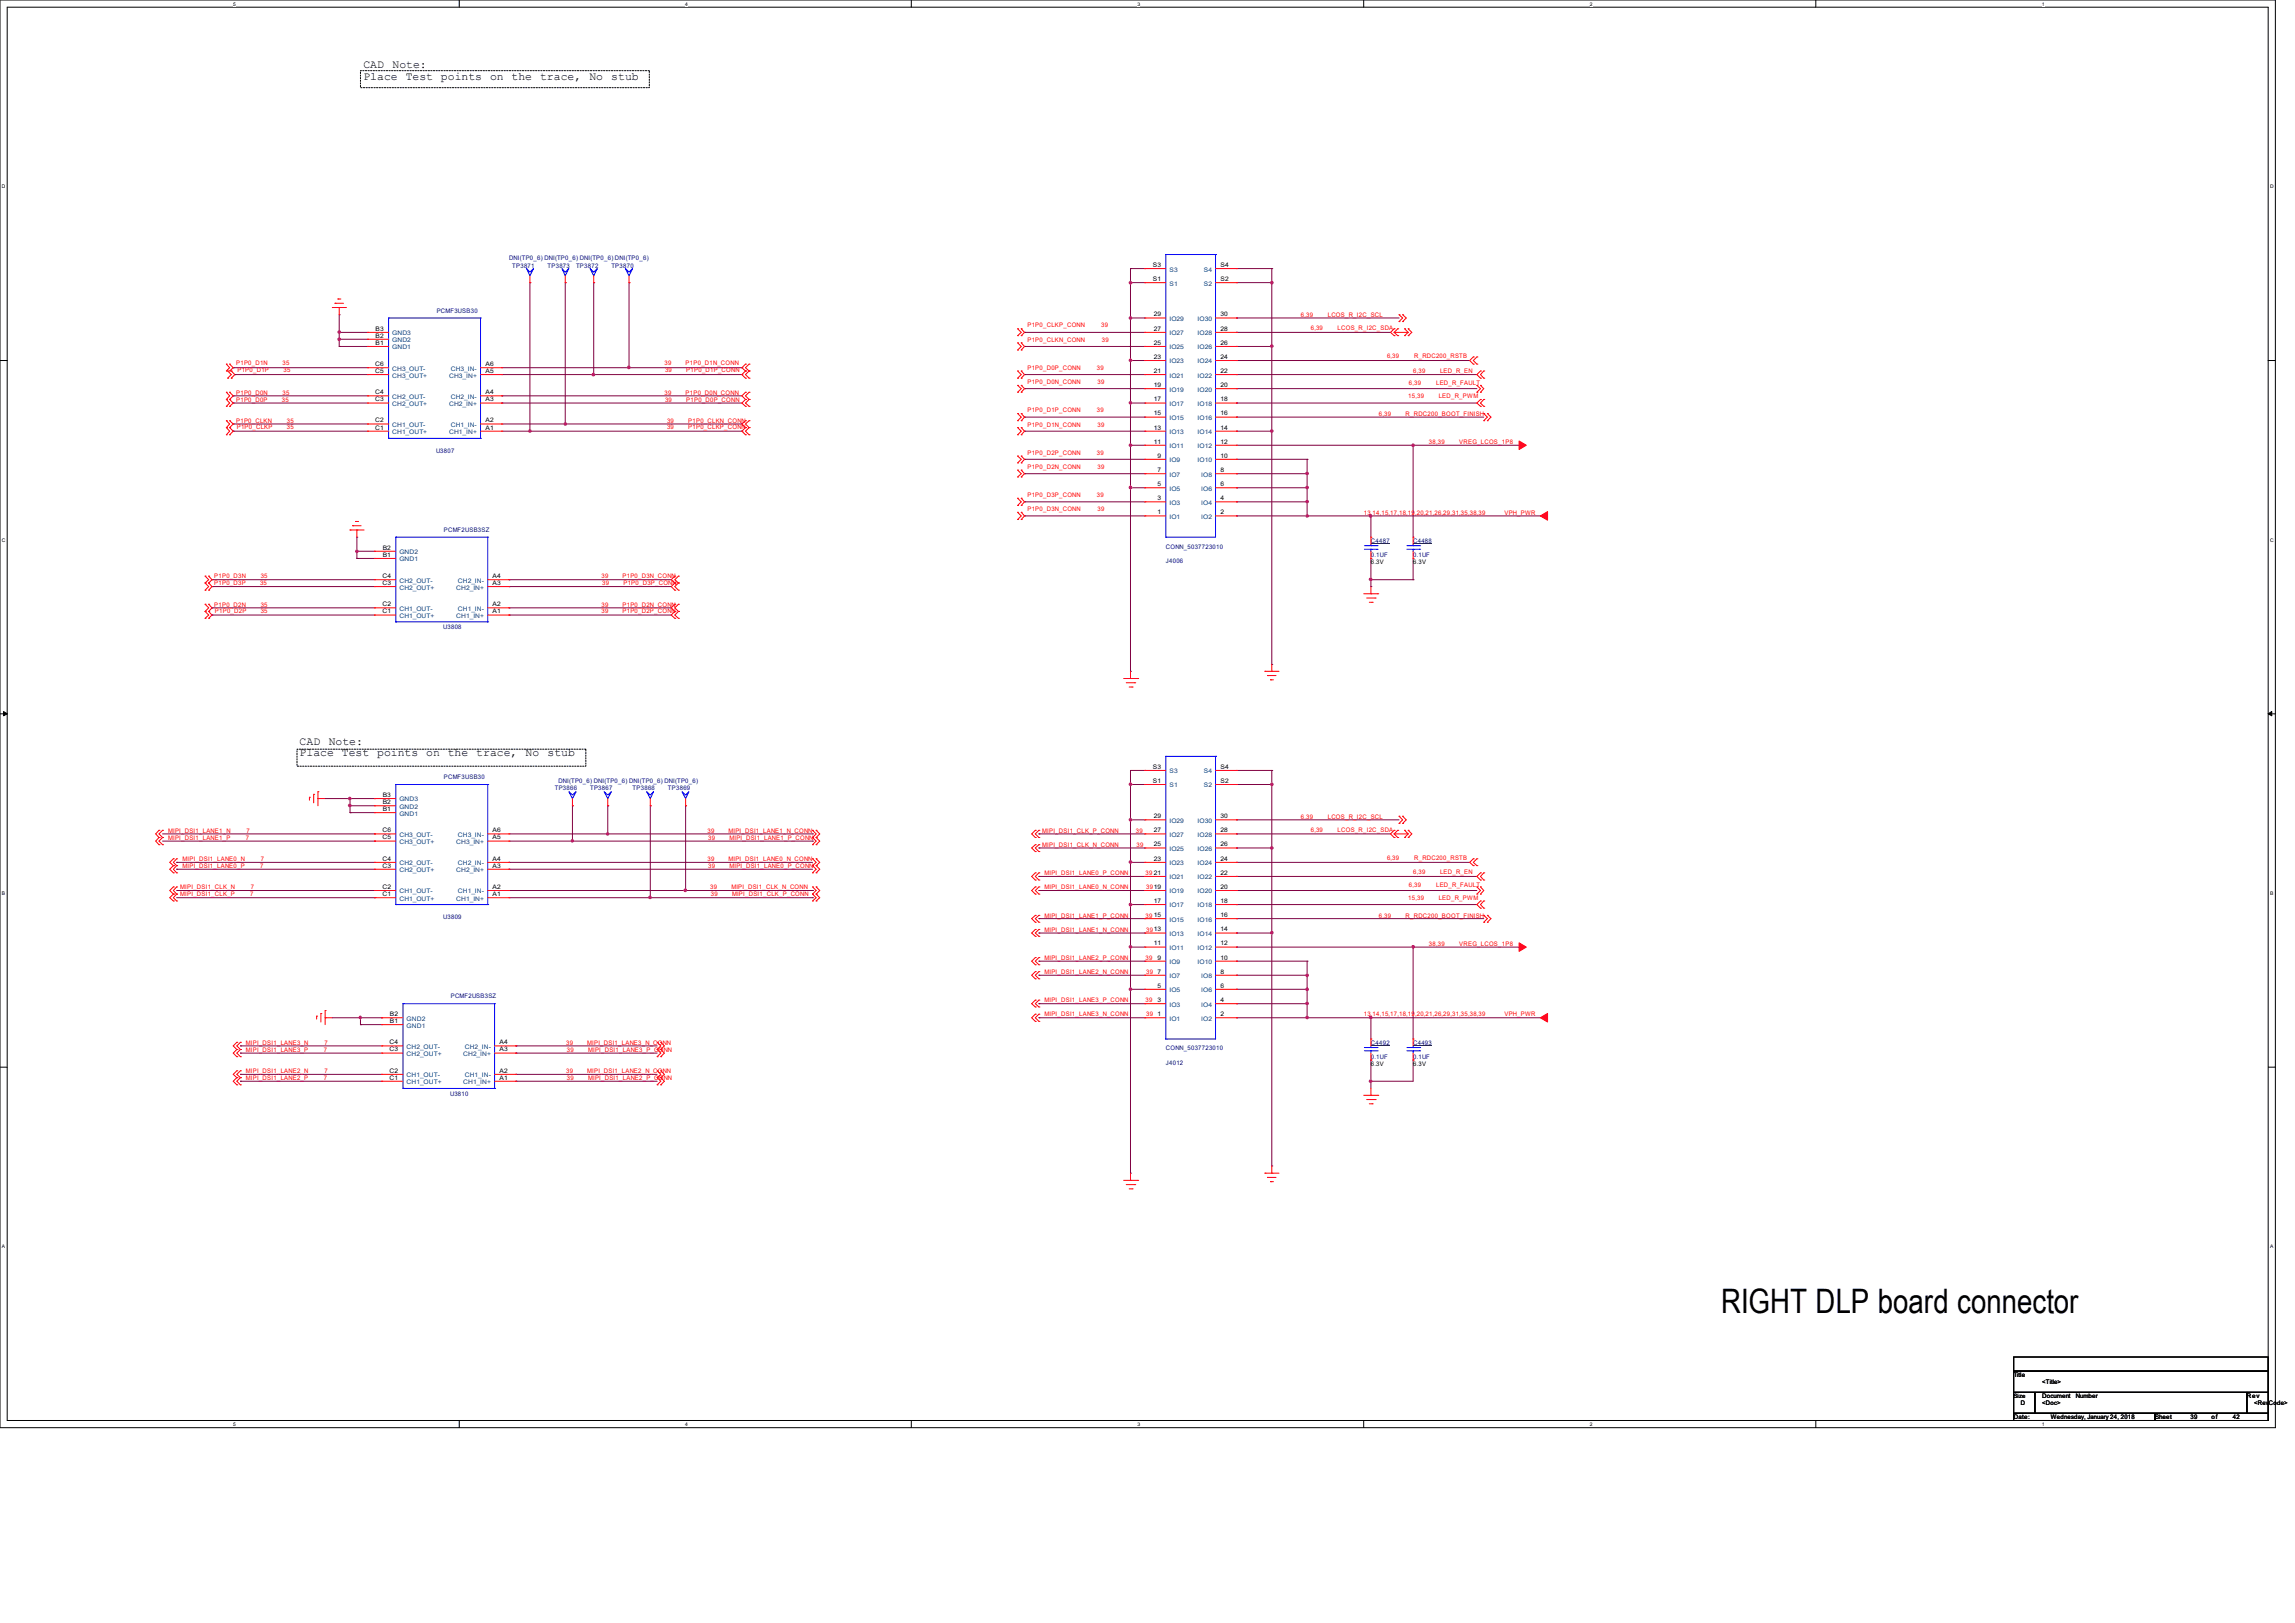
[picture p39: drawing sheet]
<svg xmlns="http://www.w3.org/2000/svg" width="297mm" height="210mm" viewBox="0 0 297 210" stroke-linecap="round" stroke-linejoin="round" font-family="sans-serif">
<defs><g id="words">
<text font-size="4.4" x="222.8" y="169.8">RIGHT DLP board connector</text>
<g font-size="1.5">
<text x="47" y="8.8">CAD</text>
<text x="47" y="10.3">Place Test points on the trace,</text>
<text x="50.8" y="8.8">Note:</text>
<text x="76.3" y="10.3">No</text>
<text x="79.1" y="10.3">stub</text>
<text x="38.8" y="96.4">CAD</text>
<text x="38.8" y="97.8">Place Test points on the trace,</text>
<text x="42.5" y="96.4">Note:</text>
<text x="68" y="97.8">No</text>
<text x="70.9" y="97.8">stub</text>
</g>
<g font-size=".8" fill="#000080">
<text x="65.9" y="33.7">DNI(TP0_6) DNI(TP0_6) DNI(TP0_6) DNI(TP0_6)</text>
<text x="66.3" y="34.6">TP3871</text>
<text x="70.9" y="34.6">TP3873</text>
<text x="74.6" y="34.6">TP3872</text>
<text x="79.1" y="34.6">TP3870</text>
<text x="56.5" y="40.5">PCMF3USB30</text>
<text x="56.4" y="58.6">U3807</text>
<text x="57.4" y="68.8">PCMF2USB3SZ</text>
<text x="150.9" y="71">CONN_5037723010</text>
<text x="177.4" y="70.3">C4487</text>
<text x="182.9" y="70.3">C4488</text>
<text x="150.9" y="72.8">J4006</text>
<text x="177.4" y="72.1">0.1UF</text>
<text x="182.9" y="72.1">0.1UF</text>
<text x="57.4" y="81.4">U3808</text>
<text x="57.4" y="100.8">PCMF3USB30</text>
<text x="72.3" y="101.3">DNI(TP0_6) DNI(TP0_6) DNI(TP0_6) DNI(TP0_6)</text>
<text x="71.8" y="102.3">TP3866</text>
<text x="76.4" y="102.3">TP3867</text>
<text x="81.9" y="102.3">TP3868</text>
<text x="86.4" y="102.3">TP3869</text>
<text x="57.4" y="118.9">U3809</text>
<text x="58.3" y="129.2">PCMF2USB3SZ</text>
<text x="150.9" y="137.7">J4012</text>
<text x="150.9" y="135.9">CONN_5037723010</text>
<text x="177.4" y="135.2">C4492</text>
<text x="177.4" y="137">0.1UF</text>
<text x="182.9" y="135.2">C4493</text>
<text x="182.9" y="137">0.1UF</text>
<text x="58.3" y="141.8">U3810</text>
</g>
<g font-size=".8">
<text x="149.2" y="34.5">S3</text>
<text x="157.9" y="34.5">S4</text>
<text x="149.2" y="36.4">S1</text>
<text x="149.3" y="40.9">29</text>
<text x="157.9" y="36.4">S2</text>
<text x="157.9" y="40.9">30</text>
<text x="48.6" y="47.4">C6</text>
<text x="48.6" y="44.6">B1</text>
<text x="48.6" y="43.7">B2</text>
<text x="48.6" y="42.8">B3</text>
<text x="62.8" y="47.4">A6</text>
<text x="149.3" y="42.8">27</text>
<text x="149.3" y="44.6">25</text>
<text x="149.3" y="46.4">23</text>
<text x="157.9" y="42.8">28</text>
<text x="157.9" y="44.6">26</text>
<text x="157.9" y="46.4">24</text>
<text x="48.6" y="51.9">C3</text>
<text x="48.6" y="51">C4</text>
<text x="48.6" y="48.3">C5</text>
<text x="62.8" y="51.9">A3</text>
<text x="62.8" y="51">A4</text>
<text x="62.8" y="48.3">A5</text>
<text x="149.3" y="50.1">19</text>
<text x="149.3" y="53.8">15</text>
<text x="149.3" y="51.9">17</text>
<text x="149.3" y="48.3">21</text>
<text x="157.9" y="50.1">20</text>
<text x="157.9" y="51.9">18</text>
<text x="157.9" y="53.8">16</text>
<text x="157.9" y="48.3">22</text>
<text x="48.6" y="55.6">C1</text>
<text x="48.6" y="54.7">C2</text>
<text x="62.8" y="55.6">A1</text>
<text x="62.8" y="54.7">A2</text>
<text x="149.3" y="57.4">11</text>
<text x="149.3" y="55.6">13</text>
<text x="149.8" y="59.2">9</text>
<text x="157.9" y="57.4">12</text>
<text x="157.9" y="59.2">10</text>
<text x="157.9" y="55.6">14</text>
<text x="149.8" y="61.1">7</text>
<text x="149.8" y="62.9">5</text>
<text x="149.8" y="64.7">3</text>
<text x="157.9" y="61.1">8</text>
<text x="157.9" y="62.9">6</text>
<text x="157.9" y="64.7">4</text>
<text x="49.5" y="71.1">B2</text>
<text x="149.8" y="66.5">1</text>
<text x="157.9" y="66.5">2</text>
<text x="49.5" y="75.7">C3</text>
<text x="49.5" y="74.8">C4</text>
<text x="49.5" y="72">B1</text>
<text x="63.8" y="75.7">A3</text>
<text x="63.8" y="74.8">A4</text>
<text x="177.4" y="73">6.3V</text>
<text x="182.9" y="73">6.3V</text>
<text x="49.5" y="79.4">C1</text>
<text x="49.5" y="78.4">C2</text>
<text x="63.8" y="79.4">A1</text>
<text x="63.8" y="78.4">A2</text>
<text x="149.2" y="101.3">S1</text>
<text x="149.2" y="99.5">S3</text>
<text x="157.9" y="101.3">S2</text>
<text x="157.9" y="99.5">S4</text>
<text x="49.5" y="107.7">C6</text>
<text x="49.5" y="104.9">B1</text>
<text x="49.5" y="104.1">B2</text>
<text x="49.5" y="103.1">B3</text>
<text x="63.8" y="107.7">A6</text>
<text x="149.3" y="105.9">29</text>
<text x="149.3" y="107.7">27</text>
<text x="157.9" y="105.9">30</text>
<text x="157.9" y="107.7">28</text>
<text x="49.5" y="112.3">C3</text>
<text x="49.5" y="111.4">C4</text>
<text x="49.5" y="108.6">C5</text>
<text x="63.8" y="112.3">A3</text>
<text x="63.8" y="111.4">A4</text>
<text x="63.8" y="108.6">A5</text>
<text x="149.3" y="109.5">25</text>
<text x="149.3" y="111.4">23</text>
<text x="149.3" y="113.2">21</text>
<text x="157.9" y="109.5">26</text>
<text x="157.9" y="111.4">24</text>
<text x="157.9" y="113.2">22</text>
<text x="49.5" y="115.9">C1</text>
<text x="49.5" y="115">C2</text>
<text x="63.8" y="115.9">A1</text>
<text x="63.8" y="115">A2</text>
<text x="149.3" y="118.7">15</text>
<text x="149.3" y="116.8">17</text>
<text x="157.9" y="115">20</text>
<text x="157.9" y="116.8">18</text>
<text x="157.9" y="118.7">16</text>
<text x="149.3" y="122.3">11</text>
<text x="149.8" y="124.2">9</text>
<text x="149.8" y="126">7</text>
<text x="157.9" y="122.3">12</text>
<text x="157.9" y="124.2">10</text>
<text x="157.9" y="126">8</text>
<text x="157.9" y="120.5">14</text>
<text x="50.5" y="131.5">B2</text>
<text x="149.8" y="127.8">5</text>
<text x="149.8" y="129.7">3</text>
<text x="149.8" y="131.5">1</text>
<text x="157.9" y="127.8">6</text>
<text x="157.9" y="129.7">4</text>
<text x="157.9" y="131.5">2</text>
<text x="50.4" y="136.1">C3</text>
<text x="50.4" y="135.1">C4</text>
<text x="50.5" y="132.4">B1</text>
<text x="64.6" y="136.1">A3</text>
<text x="64.6" y="135.1">A4</text>
<text x="177.4" y="137.9">6.3V</text>
<text x="182.9" y="137.9">6.3V</text>
<text x="50.4" y="139.7">C1</text>
<text x="50.4" y="138.8">C2</text>
<text x="64.6" y="139.7">A1</text>
<text x="64.6" y="138.8">A2</text>
<text x="260.6" y="178.2">Title</text>
<text x="264.3" y="179.1">&lt;Title&gt;</text>
<text x="260.6" y="180.9">Size</text>
<text x="260.6" y="183.6">Date:</text>
<text x="261.5" y="181.8">D</text>
<text x="264.3" y="180.9">Document</text>
<text x="264.3" y="181.8">&lt;Doc&gt;</text>
<text x="265.4" y="183.6">Wednesday, January 24, 2018</text>
<text x="268.6" y="180.9">Number</text>
<text x="278.9" y="183.6">Sheet</text>
<text x="283.5" y="183.6">39</text>
<text x="286.2" y="183.6">of</text>
<text x="289" y="183.6">42</text>
<text x="290.8" y="180.9">Rev</text>
<text x="291.7" y="181.8">&lt;RevCode&gt;</text>
</g>
<g font-size=".8" fill="#004080">
<text x="151.3" y="35.1">S3</text>
<text x="155.8" y="35.1">S4</text>
<text x="151.3" y="37">S1</text>
<text x="151.3" y="41.5">IO29</text>
<text x="155" y="41.5">IO30</text>
<text x="155.8" y="37">S2</text>
<text x="50.8" y="45.2">GND1</text>
<text x="50.8" y="44.3">GND2</text>
<text x="50.8" y="48">CH3_OUT-</text>
<text x="50.8" y="43.4">GND3</text>
<text x="58.3" y="48">CH3_IN-</text>
<text x="151.3" y="43.4">IO27</text>
<text x="151.3" y="45.2">IO25</text>
<text x="151.3" y="47">IO23</text>
<text x="155" y="43.4">IO28</text>
<text x="155" y="45.2">IO26</text>
<text x="155" y="47">IO24</text>
<text x="50.8" y="52.5">CH2_OUT+</text>
<text x="50.8" y="51.6">CH2_OUT-</text>
<text x="50.8" y="48.9">CH3_OUT+</text>
<text x="58.1" y="52.5">CH2_IN+</text>
<text x="58.1" y="48.9">CH3_IN+</text>
<text x="58.3" y="51.6">CH2_IN-</text>
<text x="151.3" y="50.7">IO19</text>
<text x="151.3" y="52.5">IO17</text>
<text x="151.3" y="48.9">IO21</text>
<text x="155" y="50.7">IO20</text>
<text x="155" y="52.5">IO18</text>
<text x="155" y="48.9">IO22</text>
<text x="50.8" y="56.2">CH1_OUT+</text>
<text x="50.8" y="55.2">CH1_OUT-</text>
<text x="58.1" y="56.2">CH1_IN+</text>
<text x="58.3" y="55.2">CH1_IN-</text>
<text x="151.3" y="58">IO11</text>
<text x="151.3" y="59.8">IO9</text>
<text x="151.3" y="54.4">IO15</text>
<text x="151.3" y="56.2">IO13</text>
<text x="155" y="58">IO12</text>
<text x="155" y="59.8">IO10</text>
<text x="155" y="54.4">IO16</text>
<text x="155" y="56.2">IO14</text>
<text x="151.3" y="61.7">IO7</text>
<text x="151.3" y="63.5">IO5</text>
<text x="151.3" y="65.3">IO3</text>
<text x="155.5" y="61.7">IO8</text>
<text x="155.5" y="63.5">IO6</text>
<text x="155.5" y="65.3">IO4</text>
<text x="51.7" y="71.7">GND2</text>
<text x="151.3" y="67.1">IO1</text>
<text x="155.5" y="67.1">IO2</text>
<text x="51.7" y="76.3">CH2_OUT+</text>
<text x="51.7" y="75.4">CH2_OUT-</text>
<text x="51.7" y="72.6">GND1</text>
<text x="59.1" y="76.3">CH2_IN+</text>
<text x="59.3" y="75.4">CH2_IN-</text>
<text x="51.7" y="80">CH1_OUT+</text>
<text x="51.7" y="79">CH1_OUT-</text>
<text x="59.1" y="80">CH1_IN+</text>
<text x="59.3" y="79">CH1_IN-</text>
<text x="151.3" y="101.9">S1</text>
<text x="151.3" y="100.1">S3</text>
<text x="155.8" y="101.9">S2</text>
<text x="155.8" y="100.1">S4</text>
<text x="51.7" y="105.5">GND1</text>
<text x="51.7" y="104.6">GND2</text>
<text x="51.7" y="103.7">GND3</text>
<text x="151.3" y="106.5">IO29</text>
<text x="155" y="106.5">IO30</text>
<text x="51.7" y="112.9">CH2_OUT+</text>
<text x="51.7" y="112">CH2_OUT-</text>
<text x="51.7" y="109.2">CH3_OUT+</text>
<text x="51.7" y="108.3">CH3_OUT-</text>
<text x="59.1" y="112.9">CH2_IN+</text>
<text x="59.1" y="109.2">CH3_IN+</text>
<text x="59.3" y="112">CH2_IN-</text>
<text x="59.3" y="108.3">CH3_IN-</text>
<text x="151.3" y="108.3">IO27</text>
<text x="151.3" y="110.1">IO25</text>
<text x="151.3" y="112">IO23</text>
<text x="151.3" y="113.8">IO21</text>
<text x="155" y="108.3">IO28</text>
<text x="155" y="110.1">IO26</text>
<text x="155" y="112">IO24</text>
<text x="155" y="113.8">IO22</text>
<text x="51.7" y="116.5">CH1_OUT+</text>
<text x="51.7" y="115.6">CH1_OUT-</text>
<text x="59.1" y="116.5">CH1_IN+</text>
<text x="59.3" y="115.6">CH1_IN-</text>
<text x="151.3" y="115.6">IO19</text>
<text x="151.3" y="119.2">IO15</text>
<text x="151.3" y="117.4">IO17</text>
<text x="155" y="115.6">IO20</text>
<text x="155" y="117.4">IO18</text>
<text x="155" y="119.2">IO16</text>
<text x="151.3" y="122.9">IO11</text>
<text x="151.3" y="124.8">IO9</text>
<text x="151.3" y="121.1">IO13</text>
<text x="155" y="122.9">IO12</text>
<text x="155" y="124.8">IO10</text>
<text x="155" y="121.1">IO14</text>
<text x="151.3" y="126.6">IO7</text>
<text x="151.3" y="128.4">IO5</text>
<text x="151.3" y="130.3">IO3</text>
<text x="155.5" y="126.6">IO8</text>
<text x="155.5" y="128.4">IO6</text>
<text x="155.5" y="130.3">IO4</text>
<text x="52.6" y="136.6">CH2_OUT+</text>
<text x="52.6" y="135.7">CH2_OUT-</text>
<text x="52.6" y="133">GND1</text>
<text x="52.6" y="132.1">GND2</text>
<text x="59.9" y="136.6">CH2_IN+</text>
<text x="60.2" y="135.7">CH2_IN-</text>
<text x="151.3" y="132.1">IO1</text>
<text x="155.5" y="132.1">IO2</text>
<text x="52.6" y="140.3">CH1_OUT+</text>
<text x="52.6" y="139.4">CH1_OUT-</text>
<text x="59.9" y="140.3">CH1_IN+</text>
<text x="60.2" y="139.4">CH1_IN-</text>
</g>
<g font-size=".8" fill="#f00">
<text x="168.4" y="41">6,39</text>
<text x="171.8" y="41">LCOS_R_I2C_SCL</text>
<text x="30.6" y="47.2">P1P0_D1N</text>
<text x="36.6" y="47.2">35</text>
<text x="86" y="47.2">39</text>
<text x="88.7" y="47.2">P1P0_D1N_CONN</text>
<text x="133" y="42.4">P1P0_CLKP_CONN</text>
<text x="133" y="47.9">P1P0_D0P_CONN</text>
<text x="133" y="44.2">P1P0_CLKN_CONN</text>
<text x="142" y="47.9">39</text>
<text x="142.5" y="42.4">39</text>
<text x="142.6" y="44.2">39</text>
<text x="169.6" y="42.8">6,39</text>
<text x="173.1" y="42.8">LCOS_R_I2C_SDA</text>
<text x="179.5" y="46.3">6,39</text>
<text x="183" y="46.3">R_RDC200_RSTB</text>
<text x="30.6" y="52">P1P0_D0P</text>
<text x="30.6" y="51.1">P1P0_D0N</text>
<text x="30.7" y="48.1">P1P0_D1P</text>
<text x="36.5" y="52">35</text>
<text x="36.6" y="51.1">35</text>
<text x="36.7" y="48.1">35</text>
<text x="86" y="51.1">39</text>
<text x="86.1" y="48.1">39</text>
<text x="86.1" y="52">39</text>
<text x="88.7" y="51.1">P1P0_D0N_CONN</text>
<text x="88.8" y="48.1">P1P0_D1P_CONN</text>
<text x="88.8" y="52">P1P0_D0P_CONN</text>
<text x="133" y="49.7">P1P0_D0N_CONN</text>
<text x="133" y="53.3">P1P0_D1P_CONN</text>
<text x="142" y="53.3">39</text>
<text x="142" y="49.7">39</text>
<text x="178.4" y="53.8">6,39</text>
<text x="181.9" y="53.8">R_RDC200_BOOT_FINISH</text>
<text x="182.3" y="51.5">15,39</text>
<text x="182.3" y="49.8">6,39</text>
<text x="182.9" y="48.2">6,39</text>
<text x="185.9" y="49.8">LED_R_FAULT</text>
<text x="186.2" y="51.5">LED_R_PWM</text>
<text x="186.4" y="48.2">LED_R_EN</text>
<text x="30.6" y="54.7">P1P0_CLKN</text>
<text x="30.7" y="55.5">P1P0_CLKP</text>
<text x="37.1" y="54.7">35</text>
<text x="37.1" y="55.5">35</text>
<text x="86.3" y="54.7">39</text>
<text x="86.3" y="55.5">39</text>
<text x="89.1" y="54.7">P1P0_CLKN_CONN</text>
<text x="89.1" y="55.5">P1P0_CLKP_CONN</text>
<text x="133" y="58.8">P1P0_D2P_CONN</text>
<text x="133" y="55.2">P1P0_D1N_CONN</text>
<text x="142" y="58.8">39</text>
<text x="142" y="55.2">39</text>
<text x="184.9" y="57.5">38,39</text>
<text x="188.9" y="57.5">VREG_LCOS_1P8</text>
<text x="133" y="64.3">P1P0_D3P_CONN</text>
<text x="133" y="60.7">P1P0_D2N_CONN</text>
<text x="142" y="64.3">39</text>
<text x="142" y="60.7">39</text>
<text x="133" y="66.2">P1P0_D3N_CONN</text>
<text x="142" y="66.2">39</text>
<text x="176.5" y="66.6">13,14,15,17,18,19,20,21,26,29,31,35,38,39</text>
<text x="194.7" y="66.6">VPH_PWR</text>
<text x="27.7" y="75.6">P1P0_D3P</text>
<text x="27.7" y="74.8">P1P0_D3N</text>
<text x="33.7" y="75.6">35</text>
<text x="33.7" y="74.8">35</text>
<text x="77.9" y="74.8">39</text>
<text x="77.9" y="75.6">39</text>
<text x="80.6" y="74.8">P1P0_D3N_CONN</text>
<text x="80.7" y="75.6">P1P0_D3P_CONN</text>
<text x="27.7" y="78.5">P1P0_D2N</text>
<text x="27.8" y="79.3">P1P0_D2P</text>
<text x="33.7" y="78.5">35</text>
<text x="33.7" y="79.3">35</text>
<text x="77.9" y="79.3">39</text>
<text x="77.9" y="78.5">39</text>
<text x="80.6" y="79.3">P1P0_D2P_CONN</text>
<text x="80.6" y="78.5">P1P0_D2N_CONN</text>
<text x="21.8" y="107.8">MIPI_DSI1_LANE1_N</text>
<text x="31.9" y="107.8">7</text>
<text x="91.6" y="107.8">39</text>
<text x="94.3" y="107.8">MIPI_DSI1_LANE1_N_CONN</text>
<text x="134.9" y="107.8">MIPI_DSI1_CLK_P_CONN</text>
<text x="147" y="107.8">39</text>
<text x="168.4" y="105.9">6,39</text>
<text x="169.6" y="107.6">6,39</text>
<text x="171.8" y="105.9">LCOS_R_I2C_SCL</text>
<text x="173.1" y="107.6">LCOS_R_I2C_SDA</text>
<text x="21.8" y="108.7">MIPI_DSI1_LANE1_P</text>
<text x="23.6" y="111.4">MIPI_DSI1_LANE0_N</text>
<text x="23.6" y="112.3">MIPI_DSI1_LANE0_P</text>
<text x="31.8" y="108.7">7</text>
<text x="33.7" y="112.3">7</text>
<text x="33.7" y="111.4">7</text>
<text x="91.6" y="111.4">39</text>
<text x="91.7" y="112.3">39</text>
<text x="91.7" y="108.7">39</text>
<text x="94.3" y="111.4">MIPI_DSI1_LANE0_N_CONN</text>
<text x="94.4" y="112.3">MIPI_DSI1_LANE0_P_CONN</text>
<text x="94.4" y="108.7">MIPI_DSI1_LANE1_P_CONN</text>
<text x="134.9" y="109.6">MIPI_DSI1_CLK_N_CONN</text>
<text x="135.2" y="113.2">MIPI_DSI1_LANE0_P_CONN</text>
<text x="147.1" y="109.6">39</text>
<text x="148.3" y="113.2">39</text>
<text x="179.5" y="111.2">6,39</text>
<text x="182.9" y="113.2">6,39</text>
<text x="183" y="111.2">R_RDC200_RSTB</text>
<text x="186.4" y="113.2">LED_R_EN</text>
<text x="23.3" y="115.1">MIPI_DSI1_CLK_N</text>
<text x="23.3" y="116">MIPI_DSI1_CLK_P</text>
<text x="32.4" y="116">7</text>
<text x="32.5" y="115.1">7</text>
<text x="91.9" y="115.1">39</text>
<text x="92" y="116">39</text>
<text x="94.7" y="115.1">MIPI_DSI1_CLK_N_CONN</text>
<text x="94.7" y="116">MIPI_DSI1_CLK_P_CONN</text>
<text x="135.2" y="118.7">MIPI_DSI1_LANE1_P_CONN</text>
<text x="135.2" y="115.1">MIPI_DSI1_LANE0_N_CONN</text>
<text x="148.3" y="118.7">39</text>
<text x="148.3" y="115.1">3919</text>
<text x="178.4" y="118.7">6,39</text>
<text x="181.9" y="118.7">R_RDC200_BOOT_FINISH</text>
<text x="182.3" y="116.5">15,39</text>
<text x="182.3" y="114.7">6,39</text>
<text x="185.9" y="114.7">LED_R_FAULT</text>
<text x="186.2" y="116.5">LED_R_PWM</text>
<text x="135.2" y="120.6">MIPI_DSI1_LANE1_N_CONN</text>
<text x="135.2" y="124.2">MIPI_DSI1_LANE2_P_CONN</text>
<text x="148.3" y="124.2">39</text>
<text x="148.3" y="120.6">3913</text>
<text x="184.9" y="122.4">38,39</text>
<text x="188.9" y="122.4">VREG_LCOS_1P8</text>
<text x="135.2" y="131.5">MIPI_DSI1_LANE3_N_CONN</text>
<text x="135.2" y="129.7">MIPI_DSI1_LANE3_P_CONN</text>
<text x="135.2" y="126.1">MIPI_DSI1_LANE2_N_CONN</text>
<text x="148.3" y="129.7">39</text>
<text x="148.3" y="131.5">39</text>
<text x="148.3" y="126.1">39</text>
<text x="176.5" y="131.5">13,14,15,17,18,19,20,21,26,29,31,35,38,39</text>
<text x="194.7" y="131.5">VPH_PWR</text>
<text x="31.8" y="136.1">MIPI_DSI1_LANE3_P</text>
<text x="31.8" y="135.2">MIPI_DSI1_LANE3_N</text>
<text x="41.9" y="136.1">7</text>
<text x="42" y="135.2">7</text>
<text x="73.3" y="135.2">39</text>
<text x="73.4" y="136.1">39</text>
<text x="76" y="135.2">MIPI_DSI1_LANE3_N_CONN</text>
<text x="76.1" y="136.1">MIPI_DSI1_LANE3_P_CONN</text>
<text x="31.8" y="139.8">MIPI_DSI1_LANE2_P</text>
<text x="31.8" y="138.8">MIPI_DSI1_LANE2_N</text>
<text x="41.9" y="139.8">7</text>
<text x="42" y="138.8">7</text>
<text x="73.3" y="138.8">39</text>
<text x="73.4" y="139.8">39</text>
<text x="76" y="138.8">MIPI_DSI1_LANE2_N_CONN</text>
<text x="76.1" y="139.8">MIPI_DSI1_LANE2_P_CONN</text>
</g>
<g font-size=".6">
<text x="30.2" y=".7">5</text>
<text x="88.7" y=".7">4</text>
<text x="147.2" y=".7">3</text>
<text x="205.7" y=".7">2</text>
<text x="264.2" y=".7">1</text>
<text x=".3" y="24.4">D</text>
<text x="293.8" y="24.4">D</text>
<text x=".3" y="70.1">C</text>
<text x="293.8" y="70.1">C</text>
<text x=".3" y="115.8">B</text>
<text x="293.8" y="115.8">B</text>
<text x=".3" y="161.5">A</text>
<text x="293.8" y="161.5">A</text>
<text x="30.2" y="184.5">5</text>
<text x="88.7" y="184.5">4</text>
<text x="147.2" y="184.5">3</text>
<text x="205.7" y="184.5">2</text>
<text x="264.2" y="184.5">1</text>
</g>
</g></defs>
<path d="M0 0h294.5v184.7h-294.5zM.9 .9h292.6v182.9h-292.6z" fill="none" stroke="#000" stroke-width=".13"/>
<g fill="#fff">
<path d="M30.2 .1h.3v.7h-.3z"/>
<path d="M30.2 183.9h.3v.8h-.3z"/>
</g>
<path d="M59.4 0v.9M59.4 183.8v.9" fill="none" stroke="#000" stroke-width=".13"/>
<g fill="#fff">
<path d="M88.7 .1h.3v.7h-.3z"/>
<path d="M88.7 183.9h.3v.8h-.3z"/>
</g>
<path d="M117.9 0v.9M117.9 183.8v.9" fill="none" stroke="#000" stroke-width=".13"/>
<g fill="#fff">
<path d="M147.2 .1h.3v.7h-.3z"/>
<path d="M147.2 183.9h.3v.8h-.3z"/>
</g>
<path d="M176.5 0v.9M176.5 183.8v.9" fill="none" stroke="#000" stroke-width=".13"/>
<g fill="#fff">
<path d="M205.7 .1h.4v.7h-.4z"/>
<path d="M205.7 183.9h.4v.8h-.4z"/>
</g>
<path d="M235 0v.9M235 183.8v.9" fill="none" stroke="#000" stroke-width=".13"/>
<g fill="#fff">
<path d="M264.2 .1h.4v.7h-.4z"/>
<path d="M264.2 183.9h.4v.8h-.4z"/>
<path d="M.3 23.8h.4v.7h-.4z"/>
<path d="M293.8 23.8h.5v.7h-.5z"/>
<path d="M.3 69.5h.4v.7h-.4z"/>
<path d="M293.8 69.5h.5v.7h-.5z"/>
</g>
<path d="M0 46.7h.9M293.5 46.7h1" fill="none" stroke="#000" stroke-width=".13"/>
<g fill="#fff">
<path d="M.3 115.2h.4v.8h-.4z"/>
<path d="M293.8 115.2h.4v.8h-.4z"/>
</g>
<path d="M0 92.4h.9M293.5 92.4h1" fill="none" stroke="#000" stroke-width=".13"/>
<path d="M.5 92.1l.4 .3-.4 .2zM293.5 92.4l.5-.3v.5z" fill="#000" stroke="#000" stroke-width=".13"/>
<g fill="#fff">
<path d="M.3 161h.3v.7h-.3z"/>
<path d="M293.8 161h.4v.7h-.4z"/>
</g>
<path d="M46.7 9.1h37.3v2.2h-37.3zM38.4 96.9h37.4v2.2h-37.4zM0 138.1h.9M293.5 138.1h1M260.6 175.6h32.9v1.8h-32.9zM260.6 177.4h32.9v2.8h-32.9zM260.6 180.2h2.8v2.7h-2.8zM260.6 182.9h18.3v.9h-18.3zM263.4 180.2h27.4v2.7h-27.4zM278.9 182.9h14.6v.9h-14.6zM290.8 180.2h2.7v2.7h-2.7z" fill="none" stroke="#000" stroke-width=".13"/>
<g fill="none" stroke="#800040" stroke-width=".13">
<path d="M68.6 36.6h.1M68.6 36.6v19.2M73.2 36.6h.1M73.2 36.6v18.3M76.8 36.6h.1M76.8 36.6v11.9M81.4 36.6h.1M81.4 36.6v11M146.3 34.8h.1M146.3 36.6h.1M146.3 34.8v52.1M146.3 34.8h1.9"/>
<path d="M146.3 36.6h1.9M160 34.8h4.6M160 36.6h4.6M164.6 34.8h.1M164.6 36.6h.1M164.6 34.8v51.2M30.2 47.6h.1M30.2 55.8h.1M30.2 54.9h.1M30.2 52.2h.1M30.2 51.2h.1M30.2 55.8h17.4"/>
<path d="M30.2 51.2h17.4M30.2 52.2h17.4M30.2 47.6h17.4M30.2 54.9h17.4M30.4 48.5h.1M30.4 48.5h17.2M43.9 43h.1M43.9 40.7h.1M43.9 43.9h.1M43.9 44.8h.1M43.9 43h3.7M43.9 44.8h3.7"/>
<path d="M43.9 40.7v4.1M43.9 43.9h3.7M64.9 51.2h.1M64.9 52.2h.1M64.9 55.8h31.1M64.9 51.2h31.1M64.9 52.2h31.1M64.9 47.6h31.1M64.9 48.5h31.1M64.9 54.9h31.1M68.6 55.8h.1M73.2 54.9h.1"/>
<path d="M76.8 48.5h.1M81.4 47.6h.1M96 54.9h.1M96 48.5h.1M96 47.6h.1M96 55.8h.1M132.6 59.4h.1M132.6 55.8h.1M132.6 54h.1M132.6 50.3h.1M132.6 43h.1M132.6 44.8h.1"/>
<path d="M132.6 48.5h.1M132.6 55.8h15.6M132.6 48.5h15.6M132.6 59.4h15.6M132.6 54h15.6M132.6 50.3h15.6M132.6 43h15.6M132.6 44.8h15.6M146.3 57.6h.1M146.3 52.2h.1M146.3 46.7h.1M146.3 41.1h.1"/>
<path d="M146.3 52.2h1.9M146.3 57.6h1.9M146.3 46.7h1.9M146.3 41.1h1.9M160 41.1h.1M160 43h.1M160 46.7h.1M160 48.5h.1M160 54h.1M160 52.2h.1M160 50.3h.1M160 44.8h.1"/>
<path d="M160 55.8h.1M160 59.4h.1M160 55.8h4.6M160 52.2h31.1M160 48.5h31.1M160 59.4h9.2M160 54h32M160 50.3h31.1M160 57.6h36.6M160 43h20M160 44.8h4.6M160 46.7h30.2"/>
<path d="M160 41.1h21.1M164.6 44.8h.1M169.2 59.4h.1M169.2 59.4v7.4M182.9 57.6h.1M182.9 57.6v11.9M196.6 57.6h.1M27.4 78.7h.1M27.4 79.6h.1M27.4 75h.1M27.4 75.9h.1M27.4 75.9h21.1"/>
<path d="M27.4 75h21.1M27.4 79.6h21.1M27.4 78.7h21.1M46.2 71.3h.1M46.2 69.5h.1M46.2 72.3h.1M46.2 71.3h2.3M46.2 69.5v2.8M46.2 72.3h2.3M65.9 75.9h.1M65.9 75h.1M65.9 79.6h.1"/>
<path d="M65.9 78.7h.1M65.9 75.9h21M65.9 75h21M65.9 79.6h21M65.9 78.7h21M132.6 66.8h.1M132.6 61.3h.1M132.6 64.9h.1M132.6 66.8h15.6M132.6 61.3h15.6M132.6 64.9h15.6M146.3 63.1h.1"/>
<path d="M146.3 63.1h1.9M160 66.8h.1M160 61.3h.1M160 63.1h.1M160 64.9h.1M160 66.8h39.3M160 61.3h9.2M160 64.9h9.2M160 63.1h9.2M169.2 64.9h.1M169.2 61.3h.1M169.2 63.1h.1"/>
<path d="M177.4 75.9h.1M177.4 75h.1M177.4 66.8h.1M177.4 75h5.5M177.4 66.8v2.7M177.4 72.3v3.6M182.9 75h.1M182.9 72.3v2.7M199.3 66.8h.1M146.3 86.9h.1M148.2 99.7h.1M148.2 99.7h-1.9v52.1"/>
<path d="M160 99.7h4.6M164.6 86h.1M164.6 99.7h.1M164.6 99.7v51.2M21 107.9h27.5M21 108.8h27.5M22.9 112.5h.1M22.9 111.6h.1M22.9 115.2h25.6M22.9 116.2h25.6M22.9 112.5h25.6M22.9 111.6h25.6"/>
<path d="M42.1 103.3h6.4M45.3 103.3h.1M45.3 104.3h.1M45.3 105.2h.1M45.3 104.3h3.2M45.3 103.3v1.9M45.3 105.2h3.2M48.5 115.2h.1M48.5 116.2h.1M48.5 107.9h.1M48.5 108.8h.1M48.5 103.3h.1"/>
<path d="M65.9 111.6h.1M65.9 112.5h.1M65.9 115.2h39.3M65.9 116.2h39.3M65.9 107.9h39.3M65.9 108.8h39.3M65.9 112.5h39.3M65.9 111.6h39.3M74.1 108.8h.1M74.1 104.3h.1M74.1 104.3v4.5M78.7 107.9h.1"/>
<path d="M78.7 104.3h.1M78.7 104.3v3.6M84.2 116.2h.1M84.2 104.3h.1M84.2 104.3v11.9M88.7 115.2h.1M88.7 104.3h.1M88.7 104.3v10.9M105.2 115.2h.1M105.2 108.8h.1M105.2 107.9h.1M105.2 116.2h.1"/>
<path d="M134.5 109.7h.1M134.5 115.2h.1M134.5 118.9h.1M134.5 107.9h.1M134.5 113.4h.1M134.5 115.2h13.7M134.5 107.9h13.7M134.5 113.4h13.7M134.5 109.7h13.7M134.5 118.9h13.7M146.3 117.1h.1M146.3 106.1h.1"/>
<path d="M146.3 111.6h.1M146.3 101.5h.1M146.3 111.6h1.9M146.3 117.1h1.9M146.3 106.1h1.9M146.3 101.5h1.9M160 107.9h.1M160 106.1h.1M160 111.6h.1M160 113.4h.1M160 109.7h.1M160 115.2h.1"/>
<path d="M160 117.1h.1M160 118.9h.1M160 115.2h31.1M160 107.9h20M160 111.6h30.2M160 117.1h31.1M160 106.1h21.1M160 113.4h31.1M160 109.7h4.6M160 118.9h32M160 101.5h4.6M164.6 109.7h.1"/>
<path d="M164.6 101.5h.1M31.1 139.9h.1M31.1 139h.1M31.1 136.3h.1M31.1 135.3h.1M31.1 136.3h18.3M31.1 139.9h18.3M31.1 139h18.3M31.1 135.3h18.3M43 131.7h6.4M46.7 131.7h.1M46.7 132.6h.1"/>
<path d="M46.7 132.6h2.7M46.7 131.7v.9M49.4 131.7h.1M66.8 136.3h.1M66.8 139.9h.1M66.8 139h.1M66.8 135.3h.1M66.8 136.3h18.2M66.8 139.9h18.2M66.8 139h18.2M66.8 135.3h18.2M134.5 131.7h.1"/>
<path d="M134.5 129.9h.1M134.5 126.2h.1M134.5 120.7h.1M134.5 124.4h.1M134.5 120.7h13.7M134.5 131.7h13.7M134.5 126.2h13.7M134.5 124.4h13.7M134.5 129.9h13.7M146.3 122.6h.1M146.3 128h.1M146.3 122.6h1.9"/>
<path d="M146.3 128h1.9M160 122.6h.1M160 120.7h.1M160 128h.1M160 126.2h.1M160 131.7h.1M160 124.4h.1M160 129.9h.1M160 122.6h36.6M160 128h9.2M160 120.7h4.6M160 131.7h39.3"/>
<path d="M160 126.2h9.2M160 124.4h9.2M160 129.9h9.2M169.2 124.4h.1M169.2 129.9h.1M169.2 128h.1M169.2 131.7h.1M169.2 126.2h.1M169.2 124.4v7.3M177.4 139.9h.1M177.4 137.2h.1M177.4 131.7h.1"/>
<path d="M177.4 131.7v2.8M177.4 137.2v3.6M182.9 137.2h.1M182.9 122.6h.1M182.9 137.2v2.7h-5.5M182.9 122.6v11.9M146.3 151.8h.1M164.6 150.9h.1"/>
</g>
<g fill="#f0f" stroke="#f0f" stroke-width=".13">
<circle cx="84.1" cy="116.1" r=".17"/>
<circle cx="78.6" cy="107.9" r=".16"/>
<circle cx="88.7" cy="115.2" r=".17"/>
<circle cx="81.4" cy="47.5" r=".17"/>
<circle cx="177.4" cy="75" r=".17"/>
<circle cx="146.3" cy="57.6" r=".17"/>
<circle cx="146.3" cy="52.1" r=".17"/>
<circle cx="146.3" cy="46.6" r=".17"/>
<circle cx="146.3" cy="41.1" r=".17"/>
<circle cx="146.3" cy="63.1" r=".17"/>
<circle cx="164.6" cy="55.8" r=".17"/>
<circle cx="164.6" cy="44.8" r=".17"/>
<circle cx="169.2" cy="66.8" r=".17"/>
<circle cx="169.2" cy="61.3" r=".17"/>
<circle cx="169.2" cy="63.1" r=".17"/>
<circle cx="169.2" cy="64.9" r=".17"/>
<circle cx="177.4" cy="66.8" r=".17"/>
<circle cx="182.9" cy="57.6" r=".17"/>
<circle cx="146.3" cy="117.1" r=".17"/>
<circle cx="146.3" cy="122.5" r=".17"/>
<circle cx="146.3" cy="128" r=".17"/>
<circle cx="146.3" cy="106.1" r=".17"/>
<circle cx="146.3" cy="111.5" r=".17"/>
<circle cx="164.6" cy="120.7" r=".17"/>
<circle cx="164.6" cy="109.7" r=".17"/>
<circle cx="169.2" cy="128" r=".17"/>
<circle cx="169.2" cy="126.2" r=".17"/>
<circle cx="169.2" cy="131.7" r=".17"/>
<circle cx="169.2" cy="129.8" r=".17"/>
<circle cx="177.4" cy="139.9" r=".17"/>
<circle cx="177.4" cy="131.7" r=".17"/>
<circle cx="182.9" cy="122.5" r=".17"/>
<circle cx="76.8" cy="48.5" r=".17"/>
<circle cx="73.2" cy="54.9" r=".17"/>
<circle cx="68.6" cy="55.8" r=".17"/>
<circle cx="74.1" cy="108.8" r=".16"/>
<circle cx="146.3" cy="36.6" r=".17"/>
<circle cx="164.6" cy="36.6" r=".17"/>
<circle cx="43.9" cy="43" r=".17"/>
<circle cx="43.9" cy="43.9" r=".17"/>
<circle cx="46.2" cy="71.3" r=".17"/>
<circle cx="146.3" cy="101.5" r=".17"/>
<circle cx="164.6" cy="101.5" r=".17"/>
<circle cx="45.3" cy="103.3" r=".17"/>
<circle cx="45.3" cy="104.2" r=".17"/>
<circle cx="46.6" cy="131.6" r=".16"/>
</g>
<g fill="none" stroke="#f00" stroke-width=".13">
<path d="M43 39.8h.1M43 39.8h1.8M43.3 39.2h.1M43.3 39.2h1.1M43.7 38.7h.1M43.7 38.7h.4M43.9 39.8h.1M43.9 39.8v.9M68.6 36.6h.1M68.6 35.7v.9M73.2 36.6h.1M73.2 35.7v.9"/>
<path d="M76.8 36.6h.1M76.8 35.7v.9M81.4 36.6h.1M81.4 35.7v.9M148.2 36.6h.1M148.2 34.8h.1M148.2 36.6h2.7M148.2 34.8h2.7M157.3 36.6h2.7M157.3 34.8h2.7M160 36.6h.1M160 34.8h.1"/>
<path d="M29.3 55.3h.1M29.3 54.4h.1M29.3 52.6h.1M29.3 51.7h.1M29.3 56.3h.1M29.3 48h.1M29.3 47.1h.1M29.3 50.8h.1M29.3 54.4l.4 .5-.4 .4M29.3 51.7l.4 .5-.4 .4M29.3 55.3l.4 .5-.4 .5M29.3 47.1l.4 .5-.4 .4"/>
<path d="M29.3 50.8l.4 .4-.4 .5M29.5 48.9h.1M29.5 48h.1M29.5 48l.4 .5-.4 .4M29.7 54.4h.1M29.7 55.3h.1M29.7 51.7h.1M29.7 52.6h.1M29.7 56.3h.1M29.7 47.1h.1M29.7 48h.1M29.7 50.8h.1"/>
<path d="M29.7 54.4l.5 .5-.5 .4M29.7 51.7l.5 .5-.5 .4M29.7 55.3l.5 .5-.5 .5M29.7 47.1l.5 .5-.5 .4M29.7 50.8l.5 .4-.5 .5M29.9 48h.1M29.9 48.9h.1M29.9 48l.5 .5-.5 .4M47.6 55.8h.1M47.6 54.9h.1M47.6 52.2h.1M47.6 51.2h.1"/>
<path d="M47.6 44.8h.1M47.6 43.9h.1M47.6 48.5h.1M47.6 47.6h.1M47.6 43h.1M47.6 43h2.7M47.6 55.8h2.7M47.6 52.2h2.7M47.6 44.8h2.7M47.6 48.5h2.7M47.6 54.9h2.7M47.6 51.2h2.7"/>
<path d="M47.6 43.9h2.7M47.6 47.6h2.7M62.2 55.8h2.7M62.2 52.2h2.7M62.2 48.5h2.7M62.2 54.9h2.7M62.2 51.2h2.7M62.2 47.6h2.7M64.9 55.8h.1M64.9 54.9h.1M64.9 52.2h.1M64.9 51.2h.1"/>
<path d="M64.9 48.5h.1M64.9 47.6h.1M96.5 48h.1M96.5 48.9h.1M96.5 54.4h.1M96.5 55.3h.1M96.5 56.3h.1M96.5 51.7h.1M96.5 52.6h.1M96.5 50.8h.1M96.5 47.1h.1M96.5 48l-.5 .5 .5 .4"/>
<path d="M96.5 54.4l-.5 .5 .5 .4M96.5 55.3l-.5 .5 .5 .5M96.5 51.7l-.5 .5 .5 .4M96.5 50.8l-.5 .4 .5 .5M96.5 47.1l-.5 .5 .5 .4M96.9 48.9h.1M96.9 48h.1M96.9 55.3h.1M96.9 54.4h.1M96.9 56.3h.1M96.9 52.6h.1M96.9 51.7h.1"/>
<path d="M96.9 50.8h.1M96.9 47.1h.1M96.9 48l-.4 .5 .4 .4M96.9 54.4l-.4 .5 .4 .4M96.9 55.3l-.4 .5 .4 .5M96.9 51.7l-.4 .5 .4 .4M96.9 50.8l-.4 .4 .4 .5M96.9 47.1l-.4 .5 .4 .4M131.7 43.4h.1M131.7 42.5h.1M131.7 59.9h.1M131.7 59h.1"/>
<path d="M131.7 50.8h.1M131.7 49.9h.1M131.7 54.4h.1M131.7 53.5h.1M131.7 48.9h.1M131.7 48h.1M131.7 56.3h.1M131.7 55.3h.1M131.7 45.3h.1M131.7 44.4h.1M131.7 42.5l.5 .5-.5 .4M131.7 59l.5 .4-.5 .5"/>
<path d="M131.7 49.9l.5 .4-.5 .5M131.7 53.5l.5 .5-.5 .4M131.7 48l.5 .5-.5 .4M131.7 55.3l.5 .5-.5 .5M131.7 44.4l.5 .4-.5 .5M132.2 42.5h.1M132.2 43.4h.1M132.2 59h.1M132.2 59.9h.1M132.2 49.9h.1M132.2 50.8h.1M132.2 53.5h.1"/>
<path d="M132.2 54.4h.1M132.2 48h.1M132.2 48.9h.1M132.2 55.3h.1M132.2 56.3h.1M132.2 44.4h.1M132.2 45.3h.1M132.2 42.5l.4 .5-.4 .4M132.2 59l.4 .4-.4 .5M132.2 49.9l.4 .4-.4 .5M132.2 53.5l.4 .5-.4 .4M132.2 48l.4 .5-.4 .4"/>
<path d="M132.2 55.3l.4 .5-.4 .5M132.2 44.4l.4 .4-.4 .5M148.2 50.3h.1M148.2 57.6h.1M148.2 59.4h.1M148.2 54h.1M148.2 55.8h.1M148.2 52.2h.1M148.2 41.1h.1M148.2 43h.1M148.2 44.8h.1M148.2 46.7h.1"/>
<path d="M148.2 48.5h.1M148.2 43h2.7M148.2 50.3h2.7M148.2 57.6h2.7M148.2 59.4h2.7M148.2 54h2.7M148.2 55.8h2.7M148.2 52.2h2.7M148.2 41.1h2.7M148.2 44.8h2.7M148.2 46.7h2.7M148.2 48.5h2.7"/>
<path d="M157.3 43h2.7M157.3 50.3h2.7M157.3 57.6h2.7M157.3 59.4h2.7M157.3 54h2.7M157.3 55.8h2.7M157.3 52.2h2.7M157.3 41.1h2.7M157.3 44.8h2.7M157.3 46.7h2.7M157.3 48.5h2.7M160 57.6h.1"/>
<path d="M160 59.4h.1M160 50.3h.1M160 52.2h.1M160 54h.1M160 55.8h.1M160 41.1h.1M160 43h.1M160 44.8h.1M160 46.7h.1M160 48.5h.1M180.4 42.5h.1M180.4 43.4h.1"/>
<path d="M180.4 43h.1M180.4 42.5l-.4 .5 .4 .4M180.4 43l.5 .4M180.4 43h1.8M180.9 43.4h.1M180.9 42.5h.1M180.9 42.5l-.5 .5M181.1 40.7h.1M181.1 41.6h.1M181.1 40.7l.4 .4-.4 .5M181.5 40.7h.1M181.5 41.6h.1"/>
<path d="M181.5 40.7l.5 .4-.5 .5M181.8 42.5h.1M181.8 43.4h.1M181.8 42.5l.4 .5M182.2 43.4h.1M182.2 42.5h.1M182.2 42.5l.5 .5-.5 .4M182.2 43l-.4 .4M190.7 47.1h.1M190.7 46.2h.1M190.7 46.2l-.5 .5 .5 .4M191.1 46.2h.1"/>
<path d="M191.1 47.1h.1M191.1 49.9h.1M191.1 50.8h.1M191.1 49.9l.5 .4-.5 .5M191.1 46.2l-.4 .5 .4 .4M191.6 51.7h.1M191.6 52.6h.1M191.6 49.9h.1M191.6 50.8h.1M191.6 48h.1M191.6 48.9h.1M191.6 51.7l-.5 .5 .5 .4"/>
<path d="M191.6 49.9l.4 .4-.4 .5M191.6 48l-.5 .5 .5 .4M192 52.6h.1M192 51.7h.1M192 53.5h.1M192 54.4h.1M192 48.9h.1M192 48h.1M192 51.7l-.4 .5 .4 .4M192 53.5l.5 .5-.5 .4M192 48l-.4 .5 .4 .4M192.5 53.5h.1"/>
<path d="M192.5 54.4h.1M192.5 53.5l.5 .5-.5 .4M26.5 79.1h.1M26.5 78.2h.1M26.5 76.4h.1M26.5 75.4h.1M26.5 74.5h.1M26.5 79.1l.5 .5-.5 .4M26.5 78.2l.5 .5-.5 .4M26.5 75.4l.5 .5-.5 .5M26.5 74.5l.5 .5-.5 .4M27 79.1h.1"/>
<path d="M27 78.2h.1M27 75.4h.1M27 76.4h.1M27 74.5h.1M27 79.1l.4 .5-.4 .4M27 78.2l.4 .5-.4 .4M27 75.4l.4 .5-.4 .5M27 74.5l.4 .5-.4 .4M45.3 68.6h.1M45.3 68.6h1.8M45.6 68h.1M45.6 68h1.1"/>
<path d="M46 67.5h.1M46 67.5h.4M46.2 68.6h.1M46.2 68.6v.9M48.5 79.6h.1M48.5 78.7h.1M48.5 75.9h.1M48.5 75h.1M48.5 72.3h.1M48.5 71.3h.1M48.5 79.6h2.7M48.5 78.7h2.7"/>
<path d="M48.5 75.9h2.7M48.5 75h2.7M48.5 72.3h2.7M48.5 71.3h2.7M63.1 79.6h2.8M63.1 78.7h2.8M63.1 75.9h2.8M63.1 75h2.8M65.9 79.6h.1M65.9 78.7h.1M65.9 75.9h.1M65.9 75h.1"/>
<path d="M87.3 74.5h.1M87.3 75.4h.1M87.3 76.4h.1M87.3 79.1h.1M87.3 78.2h.1M87.3 74.5l-.4 .5 .4 .4M87.3 75.4l-.4 .5 .4 .5M87.3 79.1l-.4 .5 .4 .4M87.3 78.2l-.4 .5 .4 .4M87.8 75.4h.1M87.8 74.5h.1M87.8 76.4h.1"/>
<path d="M87.8 79.1h.1M87.8 78.2h.1M87.8 79.1l-.5 .5 .5 .4M87.8 74.5l-.5 .5 .5 .4M87.8 75.4l-.5 .5 .5 .5M87.8 78.2l-.5 .5 .5 .4M131.7 65.4h.1M131.7 64.5h.1M131.7 61.7h.1M131.7 60.8h.1M131.7 67.2h.1M131.7 66.3h.1"/>
<path d="M131.7 64.5l.5 .4-.5 .5M131.7 60.8l.5 .5-.5 .4M131.7 66.3l.5 .5-.5 .4M132.2 64.5h.1M132.2 65.4h.1M132.2 60.8h.1M132.2 61.7h.1M132.2 66.3h.1M132.2 67.2h.1M132.2 64.5l.4 .4-.4 .5M132.2 60.8l.4 .5-.4 .4M132.2 66.3l.4 .5-.4 .4"/>
<path d="M148.2 61.3h.1M148.2 63.1h.1M148.2 64.9h.1M148.2 66.8h.1M148.2 61.3h2.7M148.2 63.1h2.7M148.2 64.9h2.7M148.2 66.8h2.7M157.3 61.3h2.7M157.3 63.1h2.7M157.3 64.9h2.7M157.3 66.8h2.7"/>
<path d="M160 61.3h.1M160 63.1h.1M160 64.9h.1M160 66.8h.1M176.5 76.8h1.8M176.9 77.4h1.1M177.2 77.9h.4M177.4 76.8h.1M177.4 69.5h.1M177.4 72.3h.1M177.4 69.5v.9M177.4 71.3v1"/>
<path d="M177.4 75.9v.9M177.6 77.9h.1M178 77.4h.1M178.3 76.8h.1M182.9 69.5h.1M182.9 72.3h.1M182.9 69.5v.9M182.9 71.3v1M26.5 80h.1M27 80h.1M87.3 80h.1M87.8 80h.1"/>
<path d="M145.4 87.8h1.8M145.8 88.3h1.1M146.1 88.9h.4M146.3 87.8h.1M146.3 86.9v.9M146.5 88.9h.1M146.9 88.3h.1M147.2 87.8h.1M148.2 99.7h.1M148.2 99.7h2.7M157.3 99.7h2.7M160 99.7h.1"/>
<path d="M163.7 86.9h.1M163.7 86.9h1.8M164 87.4h.1M164 87.4h1.1M164.4 88h.1M164.4 88h.4M164.6 86.9h.1M164.6 86v.9M20.6 107.4h.1M20.6 108.4h.1M20.6 109.3h.1M20.6 107.4l-.4 .5 .4 .5"/>
<path d="M20.6 108.4l-.4 .4 .4 .5M21 107.4h.1M21 108.4h.1M21 109.3h.1M21 107.4l-.4 .5 .4 .5M21 108.4l-.4 .4 .4 .5M22.4 114.8h.1M22.4 115.7h.1M22.4 111.1h.1M22.4 112h.1M22.4 112.9h.1M22.4 116.6h.1"/>
<path d="M22.4 114.8l-.4 .4 .4 .5M22.4 111.1l-.4 .5 .4 .4M22.4 112l-.4 .5 .4 .4M22.4 115.7l-.4 .5 .4 .4M22.9 114.8h.1M22.9 115.7h.1M22.9 111.1h.1M22.9 112h.1M22.9 112.9h.1M22.9 116.6h.1M22.9 114.8l-.5 .4 .5 .5M22.9 111.1l-.5 .5 .5 .4"/>
<path d="M22.9 112l-.5 .5 .5 .4M22.9 115.7l-.5 .5 .5 .4M40 103.2h.1M40 103.2v.3M40.6 102.8h.1M40.6 102.8v1.1M41.1 103.3h.1M41.1 102.4h.1M41.1 103.3h1M41.1 102.4v1.9M48.5 116.2h.1M48.5 115.2h.1"/>
<path d="M48.5 112.5h.1M48.5 111.6h.1M48.5 105.2h.1M48.5 104.3h.1M48.5 108.8h.1M48.5 107.9h.1M48.5 103.3h.1M48.5 103.3h2.7M48.5 107.9h2.7M48.5 116.2h2.7M48.5 115.2h2.7M48.5 112.5h2.7"/>
<path d="M48.5 111.6h2.7M48.5 105.2h2.7M48.5 104.3h2.7M48.5 108.8h2.7M63.1 107.9h2.8M63.1 116.2h2.8M63.1 115.2h2.8M63.1 112.5h2.8M63.1 111.6h2.8M63.1 108.8h2.8M65.9 116.2h.1M65.9 115.2h.1"/>
<path d="M65.9 112.5h.1M65.9 111.6h.1M65.9 108.8h.1M65.9 107.9h.1M74.1 104.3h.1M74.1 103.3v1M78.7 104.3h.1M78.7 103.3v1M84.2 104.3h.1M84.2 103.3v1M88.7 104.3h.1M88.7 103.3v1"/>
<path d="M105.2 112h.1M105.2 112.9h.1M105.2 114.8h.1M105.2 115.7h.1M105.2 107.4h.1M105.2 108.4h.1M105.2 109.3h.1M105.2 111.1h.1M105.2 116.6h.1M105.2 112l.4 .5-.4 .4M105.2 114.8l.4 .4-.4 .5M105.2 107.4l.4 .5-.4 .5"/>
<path d="M105.2 108.4l.4 .4-.4 .5M105.2 111.1l.4 .5-.4 .4M105.2 115.7l.4 .5-.4 .4M105.6 112h.1M105.6 112.9h.1M105.6 114.8h.1M105.6 115.7h.1M105.6 107.4h.1M105.6 108.4h.1M105.6 109.3h.1M105.6 111.1h.1M105.6 116.6h.1"/>
<path d="M105.6 112l.5 .5-.5 .4M105.6 114.8l.5 .4-.5 .5M105.6 107.4l.5 .5-.5 .5M105.6 108.4l.5 .4-.5 .5M105.6 111.1l.5 .5-.5 .4M105.6 115.7l.5 .5-.5 .4M134 109.3h.1M134 110.2h.1M134 107.4h.1M134 108.4h.1M134 112.9h.1M134 113.9h.1"/>
<path d="M134 118.4h.1M134 119.3h.1M134 114.8h.1M134 115.7h.1M134 112.9l-.5 .5 .5 .5M134 109.3l-.5 .4 .5 .5M134 107.4l-.5 .5 .5 .5M134 118.4l-.5 .5 .5 .4M134 114.8l-.5 .4 .5 .5M134.5 109.3h.1M134.5 110.2h.1M134.5 107.4h.1"/>
<path d="M134.5 108.4h.1M134.5 112.9h.1M134.5 113.9h.1M134.5 118.4h.1M134.5 119.3h.1M134.5 114.8h.1M134.5 115.7h.1M134.5 107.4l-.5 .5 .5 .5M134.5 109.3l-.5 .4 .5 .5M134.5 112.9l-.5 .5 .5 .5M134.5 118.4l-.5 .5 .5 .4M134.5 114.8l-.5 .4 .5 .5"/>
<path d="M148.2 101.5h.1M148.2 115.2h.1M148.2 118.9h.1M148.2 117.1h.1M148.2 106.1h.1M148.2 107.9h.1M148.2 109.7h.1M148.2 111.6h.1M148.2 113.4h.1M148.2 107.9h2.7M148.2 115.2h2.7M148.2 111.6h2.7"/>
<path d="M148.2 101.5h2.7M148.2 118.9h2.7M148.2 117.1h2.7M148.2 106.1h2.7M148.2 109.7h2.7M148.2 113.4h2.7M157.3 107.9h2.7M157.3 115.2h2.7M157.3 111.6h2.7M157.3 101.5h2.7M157.3 118.9h2.7M157.3 117.1h2.7"/>
<path d="M157.3 106.1h2.7M157.3 109.7h2.7M157.3 113.4h2.7M160 101.5h.1M160 115.2h.1M160 117.1h.1M160 118.9h.1M160 106.1h.1M160 107.9h.1M160 109.7h.1M160 111.6h.1M160 113.4h.1"/>
<path d="M180.4 107.4h.1M180.4 108.4h.1M180.4 107.9h.1M180.4 107.4l-.4 .5 .4 .5M180.4 107.9l.5 .5M180.4 107.9h1.8M180.9 108.4h.1M180.9 107.4h.1M180.9 107.4l-.5 .5M181.1 105.6h.1M181.1 106.6h.1M181.1 105.6l.4 .5-.4 .5"/>
<path d="M181.5 105.6h.1M181.5 106.6h.1M181.5 105.6l.5 .5-.5 .5M181.8 107.4h.1M181.8 108.4h.1M181.8 107.4l.4 .5M182.2 108.4h.1M182.2 107.4h.1M182.2 107.4l.5 .5-.5 .5M182.2 107.9l-.4 .5M190.7 112h.1M190.7 111.1h.1"/>
<path d="M190.7 111.1l-.5 .5 .5 .4M191.1 111.1h.1M191.1 112h.1M191.1 114.8h.1M191.1 115.7h.1M191.1 111.1l-.4 .5 .4 .4M191.1 114.8l.5 .4-.5 .5M191.6 116.6h.1M191.6 117.5h.1M191.6 112.9h.1M191.6 113.9h.1M191.6 114.8h.1"/>
<path d="M191.6 115.7h.1M191.6 116.6l-.5 .5 .5 .4M191.6 112.9l-.5 .5 .5 .5M191.6 114.8l.4 .4-.4 .5M192 117.5h.1M192 116.6h.1M192 118.4h.1M192 119.3h.1M192 113.9h.1M192 112.9h.1M192 116.6l-.4 .5 .4 .4M192 118.4l.5 .5-.5 .4"/>
<path d="M192 112.9l-.4 .5 .4 .5M192.5 118.4h.1M192.5 119.3h.1M192.5 118.4l.5 .5-.5 .4M30.6 135.8h.1M30.6 136.7h.1M30.6 134.9h.1M30.6 139.4h.1M30.6 138.6h.1M30.6 135.8l-.4 .5 .4 .4M30.6 134.9l-.4 .4 .4 .5M30.6 139.4l-.4 .5 .4 .5"/>
<path d="M30.6 138.6l-.4 .4 .4 .4M31.1 135.8h.1M31.1 136.7h.1M31.1 134.9h.1M31.1 139.4h.1M31.1 138.6h.1M31.1 135.8l-.5 .5 .5 .4M31.1 134.9l-.5 .4 .5 .5M31.1 139.4l-.5 .5 .5 .5M31.1 138.6l-.5 .4 .5 .4M41 131.5h.1M41 131.5v.4"/>
<path d="M41.5 131.1h.1M41.5 131.1v1.1M42.1 131.7h.1M42.1 130.8h.1M42.1 131.7h.9M42.1 130.8v1.8M49.4 139.9h.1M49.4 139h.1M49.4 136.3h.1M49.4 135.3h.1M49.4 132.6h.1M49.4 131.7h.1"/>
<path d="M49.4 131.7h2.8M49.4 139.9h2.8M49.4 139h2.8M49.4 136.3h2.8M49.4 135.3h2.8M49.4 132.6h2.8M64 139.9h2.8M64 139h2.8M64 136.3h2.8M64 135.3h2.8M66.8 139.9h.1M66.8 139h.1"/>
<path d="M66.8 136.3h.1M66.8 135.3h.1M85 139.4h.1M85 134.9h.1M85 135.8h.1M85 136.7h.1M85 138.6h.1M85 134.9l.5 .4-.5 .5M85 139.4l.5 .5-.5 .5M85 135.8l.5 .5-.5 .4M85 138.6l.5 .4-.5 .4M85.5 139.4h.1"/>
<path d="M85.5 134.9h.1M85.5 135.8h.1M85.5 136.7h.1M85.5 138.6h.1M85.5 134.9l.5 .4-.5 .5M85.5 139.4l.5 .5-.5 .5M85.5 135.8l.5 .5-.5 .4M85.5 138.6l.5 .4-.5 .4M134 131.2h.1M134 132.2h.1M134 129.4h.1M134 130.3h.1"/>
<path d="M134 120.3h.1M134 121.2h.1M134 123.9h.1M134 124.8h.1M134 125.7h.1M134 126.7h.1M134 131.2l-.5 .5 .5 .5M134 129.4l-.5 .5 .5 .4M134 120.3l-.5 .4 .5 .5M134 123.9l-.5 .5 .5 .4M134 125.7l-.5 .5 .5 .5M134.5 131.2h.1"/>
<path d="M134.5 132.2h.1M134.5 129.4h.1M134.5 130.3h.1M134.5 120.3h.1M134.5 121.2h.1M134.5 123.9h.1M134.5 124.8h.1M134.5 125.7h.1M134.5 126.7h.1M134.5 131.2l-.5 .5 .5 .5M134.5 129.4l-.5 .5 .5 .4M134.5 120.3l-.5 .4 .5 .5"/>
<path d="M134.5 123.9l-.5 .5 .5 .4M134.5 125.7l-.5 .5 .5 .5M148.2 122.6h.1M148.2 124.4h.1M148.2 126.2h.1M148.2 128h.1M148.2 129.9h.1M148.2 131.7h.1M148.2 120.7h.1M148.2 131.7h2.7M148.2 122.6h2.7M148.2 124.4h2.7"/>
<path d="M148.2 126.2h2.7M148.2 128h2.7M148.2 129.9h2.7M148.2 120.7h2.7M157.3 131.7h2.7M157.3 122.6h2.7M157.3 124.4h2.7M157.3 126.2h2.7M157.3 128h2.7M157.3 129.9h2.7M157.3 120.7h2.7M160 122.6h.1"/>
<path d="M160 124.4h.1M160 126.2h.1M160 128h.1M160 129.9h.1M160 131.7h.1M160 120.7h.1M177.4 134.5h.1M177.4 137.2h.1M177.4 134.5v.8M177.4 136.3v.9M182.9 134.5h.1M182.9 137.2h.1"/>
<path d="M182.9 134.5v.8M182.9 136.3v.9M30.6 140.4h.1M31.1 140.4h.1M85 140.4h.1M85.5 140.4h.1M145.4 152.7h1.8M145.8 153.3h1.1M146.1 153.8h.4M146.3 152.7h.1M146.3 151.8v.9M146.5 153.8h.1"/>
<path d="M146.9 153.3h.1M147.2 152.7h.1M163.7 151.8h.1M163.7 151.8h1.8M164 152.4h.1M164 152.4h1.1M164.4 152.9h.1M164.4 152.9h.4M164.6 151.8h.1M164.6 150.9v.9M176.5 141.7h1.8M176.9 142.3h1.1"/>
<path d="M177.2 142.8h.4M177.4 141.7h.1M177.4 140.8v.9M177.6 142.8h.1M178 142.3h.1M178.3 141.7h.1"/>
</g>
<g fill="#f00" stroke="#f00" stroke-width=".13">
<path d="M199.3 66.8l1-.6v1.1z" fill-rule="evenodd"/>
<path d="M199.3 131.7l1-.6v1.1z" fill-rule="evenodd"/>
<path d="M196.6 57.1l.9 .5-.9 .6z" fill-rule="evenodd"/>
<path d="M196.6 122l.9 .6-.9 .5z" fill-rule="evenodd"/>
</g>
<g fill="none" stroke="#00f" stroke-width=".13">
<path d="M68.2 34.8l.4 .4 .4-.4-.4 .9zM72.7 34.8l.5 .4 .4-.4-.4 .9zM76.4 34.8l.4 .4 .5-.4-.5 .9zM80.9 34.8l.5 .4 .5-.4-.5 .9zM150.9 32.9h.1M150.9 32.9v36.6M150.9 32.9h6.4M157.3 32.9h.1M157.3 32.9v36.6h-6.4M50.3 41.1h.1M50.3 56.7h.1M50.3 41.1v15.6"/>
<path d="M50.3 41.1h11.9M50.3 56.7h11.9M62.2 41.1h.1M62.2 56.7h.1M62.2 41.1v15.6M51.2 69.5h.1M51.2 69.5v11M51.2 69.5h11.9M63.1 69.5h.1M63.1 69.5v11M150.9 69.5h.1M176.6 71.1h1.6"/>
<path d="M176.6 70.6h1.6M177.4 70.6h.1M177.4 71.1h.1M177.4 70.4v.2M177.4 71.1v.2M178.2 71.1h.1M178.2 70.6h.1M182.1 71.1h1.6M182.1 70.6h1.6M182.9 70.6h.1M182.9 71.1h.1M182.9 70.4v.2"/>
<path d="M182.9 71.1v.2M183.7 71.1h.1M183.7 70.6h.1M51.2 80.5h.1M51.2 80.5h11.9M63.1 80.5h.1M150.9 97.9h.1M150.9 97.9v36.6M150.9 97.9h6.4M157.3 97.9h.1M157.3 97.9v36.6h-6.4M51.2 101.5h.1"/>
<path d="M51.2 117.1h.1M51.2 101.5v15.6M51.2 101.5h11.9M51.2 117.1h11.9M63.1 101.5h.1M63.1 117.1h.1M63.1 101.5v15.6M73.6 102.4l.5 .5 .4-.5-.4 .9zM78.2 102.4l.5 .5 .4-.5-.4 .9zM83.7 102.4l.5 .5 .4-.5-.4 .9zM88.3 102.4l.4 .5 .5-.5-.5 .9zM52.2 129.9h.1"/>
<path d="M52.2 129.9v10.9M52.2 129.9h11.8M64 129.9h.1M64 129.9v10.9M150.9 134.5h.1M176.6 136h1.6M176.6 135.6h1.6M177.4 135.6h.1M177.4 136h.1M177.4 135.3v.3M177.4 136v.3M178.2 136h.1"/>
<path d="M178.2 135.6h.1M182.1 136h1.6M182.1 135.6h1.6M182.9 135.6h.1M182.9 136h.1M182.9 135.3v.3M182.9 136v.3M183.7 136h.1M183.7 135.6h.1M52.2 140.8h.1M52.2 140.8h11.8M64 140.8h.1"/>
</g>
<path d="M177.4 70.4h2.5M182.9 70.4h2.4M177.4 135.3h2.5M182.9 135.3h2.4" fill="none" stroke="#000080" stroke-width=".13"/>
<use href="#words"/>
</svg>
